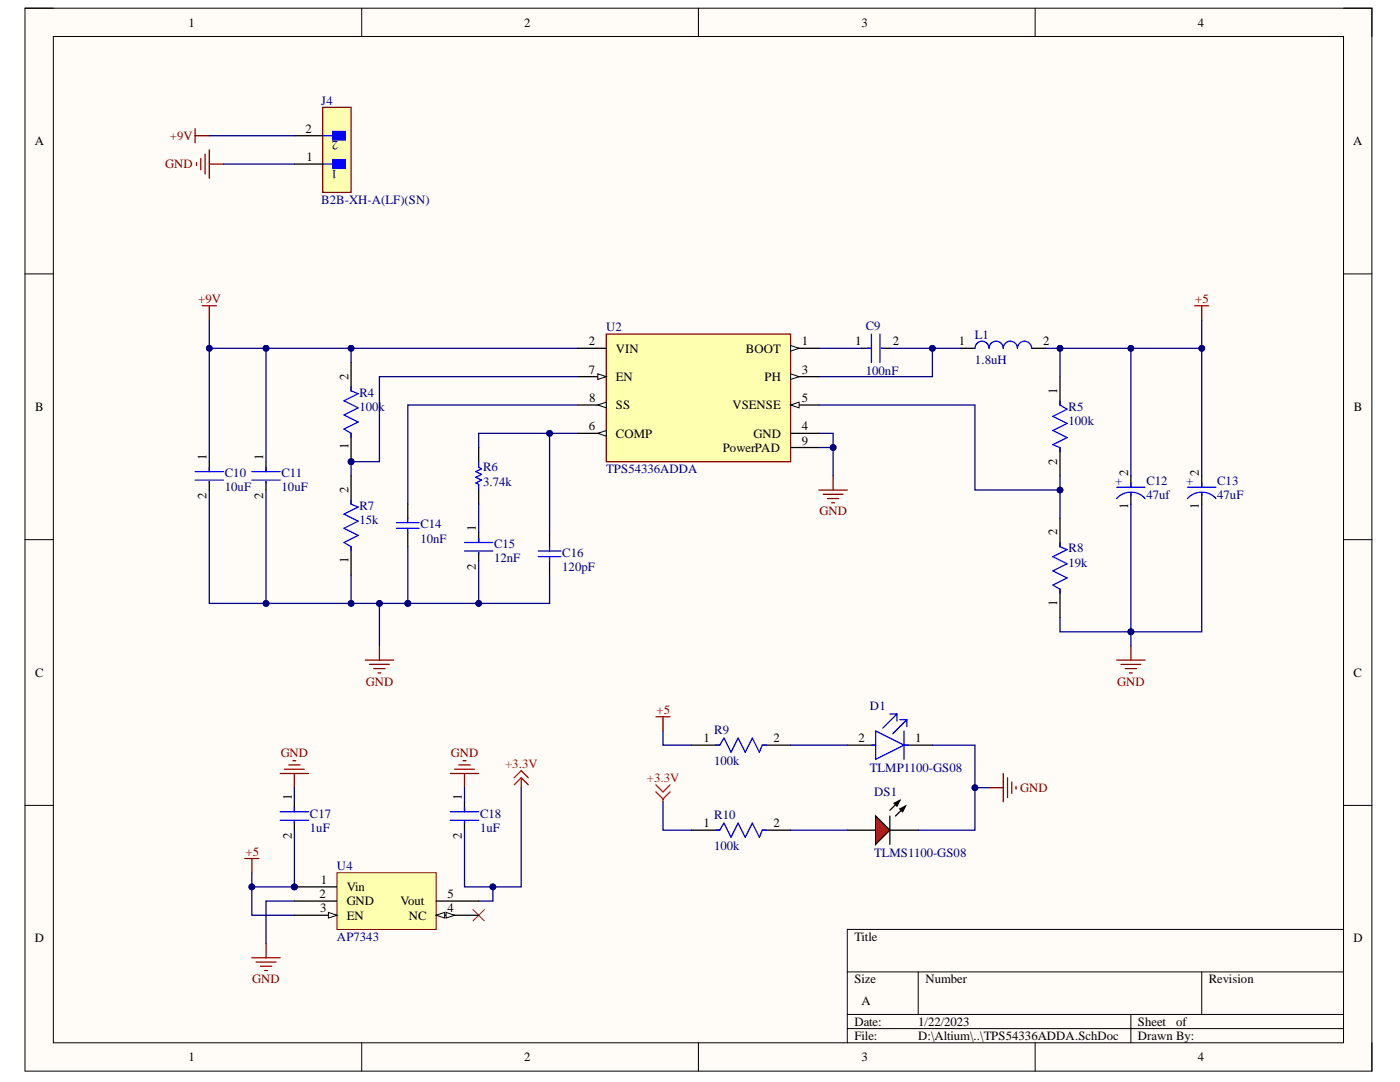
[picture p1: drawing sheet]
<svg xmlns="http://www.w3.org/2000/svg" width="279mm" height="216mm" viewBox="0 0 279 216" stroke-linecap="round" stroke-linejoin="round" font-family="sans-serif">
<defs><g id="words">
<g font-size="2.5">
<text x="37.6" y="5.3">1</text>
<text x="104.6" y="5.3">2</text>
<text x="171.9" y="5.3">3</text>
<text x="239" y="5.3">4</text>
<text x="6.9" y="29">A</text>
<text x="61" y="26.5">2</text>
<text x="270" y="29">A</text>
<text x="61.2" y="32.2">1</text>
<text x="117.5" y="68.9">2</text>
<text x="122.9" y="70.3">VIN</text>
<text x="148.9" y="70.3">BOOT</text>
<text x="160" y="68.9">1</text>
<text x="170.7" y="68.9">1</text>
<text x="178.2" y="68.9">2</text>
<text x="191.4" y="68.9">1</text>
<text x="208.2" y="68.9">2</text>
<text x="69.5" y="75.7" transform="rotate(-90 69.5 75.7)">2</text>
<text x="117.5" y="74.6">7</text>
<text x="122.9" y="76">EN</text>
<text x="152.6" y="76">PH</text>
<text x="160" y="74.6">3</text>
<text x="7" y="82">B</text>
<text x="117.6" y="80.2">8</text>
<text x="122.9" y="81.7">SS</text>
<text x="146.2" y="81.7">VSENSE</text>
<text x="160" y="80.2">5</text>
<text x="211" y="78.5" transform="rotate(-90 211 78.5)">1</text>
<text x="270.2" y="82">B</text>
<text x="69.5" y="89.7" transform="rotate(-90 69.5 89.7)">1</text>
<text x="117.5" y="85.9">6</text>
<text x="122.9" y="87.3">COMP</text>
<text x="150.4" y="87.3">GND</text>
<text x="160" y="85.9">4</text>
<text x="160" y="88.8">9</text>
<text x="41.2" y="91.9" transform="rotate(-90 41.2 91.9)">1</text>
<text x="52.6" y="91.9" transform="rotate(-90 52.6 91.9)">1</text>
<text x="144.2" y="90.2">PowerPAD</text>
<text x="211" y="92.7" transform="rotate(-90 211 92.7)">2</text>
<text x="225.2" y="94.9" transform="rotate(-90 225.2 94.9)">2</text>
<text x="239.3" y="94.9" transform="rotate(-90 239.3 94.9)">2</text>
<text x="41.2" y="99.5" transform="rotate(-90 41.2 99.5)">2</text>
<text x="52.6" y="99.5" transform="rotate(-90 52.6 99.5)">2</text>
<text x="69.5" y="98.4" transform="rotate(-90 69.5 98.4)">2</text>
<text x="225.2" y="101.6" transform="rotate(-90 225.2 101.6)">1</text>
<text x="239.3" y="101.6" transform="rotate(-90 239.3 101.6)">1</text>
<text x="95" y="106" transform="rotate(-90 95 106)">1</text>
<text x="211" y="106.8" transform="rotate(-90 211 106.8)">2</text>
<text x="69.5" y="112.3" transform="rotate(-90 69.5 112.3)">1</text>
<text x="95" y="113.7" transform="rotate(-90 95 113.7)">2</text>
<text x="211" y="120.8" transform="rotate(-90 211 120.8)">1</text>
<text x="7" y="135">C</text>
<text x="270.1" y="135">C</text>
<text x="140.4" y="148.1">1</text>
<text x="154.4" y="148.1">2</text>
<text x="171.3" y="148.1">2</text>
<text x="182.7" y="148.1">1</text>
<text x="58.2" y="159.7" transform="rotate(-90 58.2 159.7)">1</text>
<text x="92.2" y="159.7" transform="rotate(-90 92.2 159.7)">1</text>
<text x="58.2" y="167.4" transform="rotate(-90 58.2 167.4)">2</text>
<text x="92.2" y="167.4" transform="rotate(-90 92.2 167.4)">2</text>
<text x="140.4" y="165.1">1</text>
<text x="154.4" y="165.1">2</text>
<text x="63.8" y="179.2">2</text>
<text x="64" y="176.4">1</text>
<text x="69.2" y="177.8">Vin</text>
<text x="89.3" y="179.2">5</text>
<text x="63.9" y="182.1">3</text>
<text x="69.2" y="180.6">GND</text>
<text x="69.2" y="183.5">EN</text>
<text x="79.9" y="180.6">Vout</text>
<text x="81.6" y="183.5">NC</text>
<text x="89.3" y="182.1">4</text>
<text x="6.9" y="188.1">D</text>
<text x="170.5" y="187.7">Title</text>
<text x="270.1" y="188.1">D</text>
<text x="170.5" y="196.2">Size</text>
<text x="184.7" y="196.2">Number</text>
<text x="241.2" y="196.2">Revision</text>
<text x="171.9" y="200.5">A</text>
<text x="170.5" y="204.7">Date:</text>
<text x="170.5" y="207.5">File:</text>
<text x="183.3" y="204.7">1/22/2023</text>
<text x="183.3" y="207.5">D:\Altium\..\TPS54336ADDA.SchDoc</text>
<text x="227.1" y="204.7">Sheet</text>
<text x="227.1" y="207.5">Drawn By:</text>
<text x="234.7" y="204.7">of</text>
<text x="37.6" y="211.8">1</text>
<text x="104.6" y="211.8">2</text>
<text x="171.9" y="211.8">3</text>
<text x="239" y="211.8">4</text>
</g>
<g font-size="2.5" fill="#000080">
<text x="64.1" y="20.9">J4</text>
<text x="67.5" y="28.2" transform="rotate(-180 67.5 28.2)">2</text>
<text x="67.3" y="33.9" transform="rotate(-180 67.3 33.9)">1</text>
<text x="64.1" y="40.7">B2B-XH-A(LF)(SN)</text>
<text x="172.8" y="65.9">C9</text>
<text x="121" y="66.1">U2</text>
<text x="194.6" y="67.6">L1</text>
<text x="172.8" y="74.9">100nF</text>
<text x="194.6" y="72.6">1.8uH</text>
<text x="71.7" y="79.1">R4</text>
<text x="71.7" y="81.9">100k</text>
<text x="213.3" y="81.9">R5</text>
<text x="213.3" y="84.8">100k</text>
<text x="44.9" y="95.3">C10</text>
<text x="56.2" y="95.3">C11</text>
<text x="96.4" y="94.1">R6</text>
<text x="121" y="94.4">TPS54336ADDA</text>
<text x="44.9" y="98">10uF</text>
<text x="56.2" y="98">10uF</text>
<text x="71.7" y="101.8">R7</text>
<text x="96.4" y="96.9">3.74k</text>
<text x="222.5" y="96.7">+</text>
<text x="228.8" y="96.7">C12</text>
<text x="228.8" y="99.5">47uf</text>
<text x="236.7" y="96.7">+</text>
<text x="242.9" y="96.7">C13</text>
<text x="242.9" y="99.5">47uF</text>
<text x="71.7" y="104.5">15k</text>
<text x="83.9" y="105.4">C14</text>
<text x="83.9" y="108.3">10nF</text>
<text x="98.6" y="109.4">C15</text>
<text x="98.6" y="112.2">12nF</text>
<text x="112.2" y="111">C16</text>
<text x="112.2" y="113.9">120pF</text>
<text x="213.3" y="110.2">R8</text>
<text x="213.3" y="113.1">19k</text>
<text x="173.6" y="141.6">D1</text>
<text x="142.5" y="146.4">R9</text>
<text x="142.5" y="152.7">100k</text>
<text x="173.6" y="154">TLMP1100-GS08</text>
<text x="174.5" y="158.8">DS1</text>
<text x="61.8" y="163.2">C17</text>
<text x="61.8" y="165.9">1uF</text>
<text x="95.8" y="163.2">C18</text>
<text x="95.8" y="165.9">1uF</text>
<text x="142.5" y="163.4">R10</text>
<text x="67.3" y="173.6">U4</text>
<text x="142.5" y="169.7">100k</text>
<text x="174.5" y="171">TLMS1100-GS08</text>
<text x="67.3" y="187.7">AP7343</text>
</g>
<g font-size="2.5" fill="#800000">
<text x="33.9" y="28">+9V</text>
<text x="33" y="33.6">GND</text>
<text x="39.5" y="60.5">+9V</text>
<text x="238.5" y="60.5">+5</text>
<text x="163.6" y="102.9">GND</text>
<text x="73" y="136.8">GND</text>
<text x="223" y="136.8">GND</text>
<text x="131" y="142.5">+5</text>
<text x="56" y="151">GND</text>
<text x="90" y="151">GND</text>
<text x="203.6" y="158">GND</text>
<text x="49" y="170.8">+5</text>
<text x="50.4" y="196.2">GND</text>
</g>
<g font-size="2.5" fill="#f00">
<text x="100.8" y="153.2">+3.3V</text>
<text x="129.1" y="156.1">+3.3V</text>
</g>
</g></defs>
<path d="M5 1.6h268.8v212.1h-268.8z" fill-rule="evenodd" fill="#fffcf8"/>
<path d="M5 1.6h268.8v212.1h-268.8z" fill="none" stroke="#000" stroke-width=".2"/>
<path d="M10.6 7.3h257.5v200.8h-257.5z" fill-rule="evenodd" fill="#fffcf8"/>
<g fill="none" stroke="#000" stroke-width=".2">
<path d="M5 1.6h5.6M10.6 7.3h257.5v200.8h-257.5zM72.2 1.6v5.7M139.4 1.6v5.7M206.6 1.6v5.7M268.1 1.6h5.7v5.7M5 54.7h5.6M268.1 54.7h5.7M5 107.7h5.6M268.1 107.7h5.7M5 160.7h5.6M268.1 160.7h5.7"/>
<path d="M169.1 193.9h99M183.2 193.9v8.5M239.8 193.9v8.5M268.1 185.5h-99v22.6M72.2 208.1v5.6M139.4 208.1v5.6M169.1 202.4h99M169.1 205.2h99M206.6 208.1v5.6M225.7 202.4v5.7M273.8 208.1v5.6"/>
</g>
<path d="M121 66.7h36.8v25.4h-36.8z" fill-rule="evenodd" fill="#ffffb0"/>
<path d="M121 66.7h36.8v25.4h-36.8z" fill="none" stroke="#800000" stroke-width=".25"/>
<path d="M115.3 69.5h5.7M157.8 69.5h5.6" fill="none" stroke="#000" stroke-width=".25"/>
<path d="M157.8 68.9l1.7 .6-1.7 .6z" fill="#f8fcff"/>
<path d="M157.8 68.9l1.7 .6-1.7 .6z" fill="none" stroke="#000" stroke-width=".2"/>
<path d="M115.3 86.5h5.7" fill="none" stroke="#000" stroke-width=".25"/>
<path d="M119.3 86.5l1.7-.6v1.1z" fill="#f8fcff"/>
<path d="M119.3 86.5l1.7-.6v1.1z" fill="none" stroke="#000" stroke-width=".2"/>
<path d="M115.3 75.2h5.7" fill="none" stroke="#000" stroke-width=".25"/>
<path d="M119.3 74.6l1.7 .6-1.7 .5z" fill="#f8fcff"/>
<path d="M119.3 74.6l1.7 .6-1.7 .5z" fill="none" stroke="#000" stroke-width=".2"/>
<path d="M157.8 75.2h5.6" fill="none" stroke="#000" stroke-width=".25"/>
<path d="M157.8 74.6l1.7 .6-1.7 .5z" fill="#f8fcff"/>
<path d="M157.8 74.6l1.7 .6-1.7 .5z" fill="none" stroke="#000" stroke-width=".2"/>
<path d="M115.3 80.8h5.7" fill="none" stroke="#000" stroke-width=".25"/>
<path d="M119.3 80.8l1.7-.6v1.2z" fill="#f8fcff"/>
<path d="M119.3 80.8l1.7-.6v1.2z" fill="none" stroke="#000" stroke-width=".2"/>
<path d="M157.8 80.8h5.6" fill="none" stroke="#000" stroke-width=".25"/>
<path d="M157.8 80.8l1.7-.6v1.2z" fill="#f8fcff"/>
<path d="M157.8 80.8l1.7-.6v1.2z" fill="none" stroke="#000" stroke-width=".2"/>
<path d="M41.8 92.1v2M41.8 96.1v1.7M53.1 92.1v2M53.1 96.1v1.7M157.8 86.5h5.6M157.8 89.3h5.6" fill="none" stroke="#000" stroke-width=".25"/>
<path d="M38.9 94.1h5.7M38.9 95.8h5.7M41.8 93.3v.8M41.8 96.1v.3M50.3 94.1h5.6M50.3 95.8h5.6M53.1 93.3v.8M53.1 96.1v.3" fill="none" stroke="#00f" stroke-width=".25"/>
<circle cx="70.1" cy="92.1" r=".57" fill="#000080"/>
<circle cx="70.1" cy="92.1" r=".57" fill="none" stroke="#000080" stroke-width=".2"/>
<path d="M70.1 86.5v5.6" fill="none" stroke="#000" stroke-width=".25"/>
<circle cx="70.1" cy="92.1" r=".57" fill="#000080"/>
<circle cx="70.1" cy="92.1" r=".57" fill="none" stroke="#000080" stroke-width=".2"/>
<g fill="none" stroke="#000" stroke-width=".25">
<path d="M70.1 72.3v5.7M171.9 69.5h2M175.9 69.5h1.7M191.7 69.5h2.9M205.9 69.5h2.8M211.5 75.2v5.6M70.1 95v5.6M95.5 89.3v2.8M95.5 97.8v2.8M211.5 89.3v5.7M225.7 95v2.2M225.7 98.3v2.3"/>
<path d="M239.8 95v2.2M239.8 98.3v2.3M70.1 109.1v5.6M81.4 100.6v2.8M81.4 106.3v2.8M95.5 106.3v1.9M95.5 110.2v1.7M109.7 106.3v2.8M109.7 111.9v2.8M211.5 103.4v5.7M211.5 117.6v5.6M58.7 160v2"/>
<path d="M58.7 164v1.7M92.7 160v2M92.7 164v1.7M169.1 165.7h5.7M177.6 165.7h5.6"/>
</g>
<g fill="none" stroke="#00f" stroke-width=".25">
<path d="M70.1 77.1v.9l1.4 .6-2.9 1.4 2.9 1.4-2.9 1.4 2.9 1.4-2.9 1.4 1.5 .9v.8M173.1 69.5h.8M173.9 66.7v5.6M175.6 66.7v5.6M175.9 69.5h.3M194.6 69.5a1.41 1.41 0 0 1 1.4-1.4 1.41 1.41 0 0 1 1.4 1.4 1.42 1.42 0 0 1 1.4-1.4 1.42 1.42 0 0 1 1.4 1.4 1.42 1.42 0 0 1 1.4-1.4 1.42 1.42 0 0 1 1.5 1.4 1.42 1.42 0 0 1 1.4-1.4 1.42 1.42 0 0 1 1.4 1.4M211.5 80v.8l1.5 .9-2.9 1.4 2.9 1.4-2.9 1.4 2.9 1.4-2.9 1.4 1.4 .6v.8M70.1 99.8v.8l1.4 .6-2.9 1.4 2.9 1.4-2.9 1.4 2.9 1.4-2.9 1.4 1.5 .9v.8M95.5 92.1v1.2l.6 .2-1.1 .6 1.1 .6-1.1 .5 1.1 .6-1.1 .6 .5 .2v1.2M222.9 99.5a3.8 3.8 0 0 1 5.6 0M222.9 97.2h5.6M225.7 96.4v.8"/>
<path d="M225.7 98.3v.6M237 99.5a3.8 3.8 0 0 1 5.7 0M237 97.2h5.7M239.8 96.4v.8M239.8 98.3v.6M79.1 104.3h4.5M79.1 105.4h4.5M81.4 103.4v.9M81.4 105.4v.9M92.7 108.2h5.7M92.7 109.9h5.7M95.5 107.4v.8"/>
<path d="M95.5 110.2v.3M107.4 109.9h4.5M107.4 111.1h4.5M109.7 109.1v.8M109.7 111.1v.8M211.5 108.3v.8l1.5 .6-2.9 1.4 2.9 1.4-2.9 1.4 2.9 1.4-2.9 1.4 1.4 .9v.8M55.9 162h5.7M55.9 163.7h5.7M58.7 161.1v.9M58.7 164v.2M89.9 162h5.6M89.9 163.7h5.6"/>
<path d="M92.7 161.1v.9M92.7 164v.2"/>
</g>
<g fill="none" stroke="#800000" stroke-width=".25">
<path d="M40.4 61h2.8M41.8 61v2.8M238.4 61h2.9M239.8 61v2.9M163.4 97.8h5.7M164.3 98.6h3.9M165.1 99.5h2.3M166.3 95v2.8M166 100.3h.6M72.9 131.7h5.7M73.7 132.6h4M74.6 133.4h2.3"/>
<path d="M75.4 134.3h.6M75.7 128.9v2.8M222.9 131.7h5.6M223.7 132.6h4M224.6 133.4h2.2M225.4 134.3h.6M225.7 128.9v2.8M55.9 154.3h5.7M56.8 153.5h3.9M57.6 152.6h2.3M58.5 151.8h.5M58.7 154.3v2.9"/>
<path d="M89.9 154.3h5.6M90.7 153.5h4M91.6 152.6h2.2M92.4 151.8h.6M92.7 154.3v2.9M48.8 171.3h2.9M50.3 171.3v2.8M50.3 191.1h5.6M51.1 192h4M52 192.8h2.2M52.8 193.7h.6M53.1 188.3v2.8"/>
</g>
<path d="M94.4 181.5l2.3 2.3M96.7 181.5l-2.3 2.3" fill="none" stroke="#f00" stroke-width=".2"/>
<path d="M174.8 162.8l2.8 2.9-2.8 2.8z" fill="#f00"/>
<path d="M138 148.7h5.6M152.1 148.7h5.7M169.1 148.7h5.7M179.6 159.7l-2 2M180.4 148.7h5.7M138 165.7h5.6M152.1 165.7h5.7M174.8 162.8l2.8 2.9-2.8 2.8zM177.6 162.8v5.7M178.4 160.3l1.2-.6-.6 1.1zM179.6 161.4l1.1-.6-.6 1.2zM180.7 160.8l-2 2" fill="none" stroke="#000" stroke-width=".25"/>
<path d="M178.4 160.3l1.2-.6-.6 1.1zM179.6 161.4l1.1-.6-.6 1.2z" fill="#000"/>
<path d="M142.8 148.7h.8l.9-1.4 1.4 2.8 1.4-2.8 1.4 2.8 1.4-2.8 1.5 2.8 .5-1.4h.9M173.9 148.7h.9M174.8 145.9l5.6 2.8-5.6 2.8zM177.6 142.5h1.4M179 142.5l-2.8 2.8M179 142.5v1.4M179.6 143.6h1.4M180.4 145.9v5.6M180.4 148.7h.9M181 143.6l-2.8 2.8M181 143.6v1.4M142.8 165.7h.8l.9-1.5 1.4 2.9 1.4-2.9 1.4 2.9 1.4-2.9 1.5 2.9 .5-1.4h.9" fill="none" stroke="#00f" stroke-width=".25"/>
<path d="M130.9 143h2.8M132.3 143v2.9M197.4 157.2h2.8M200.2 154.3v5.7M201.1 155.2v4M201.9 156v2.3M202.8 156.9v.6" fill="none" stroke="#800000" stroke-width=".25"/>
<path d="M64.4 21.4h5.7v17h-5.7z" fill-rule="evenodd" fill="#ffffb0"/>
<path d="M64.4 21.4h5.7v17h-5.7z" fill="none" stroke="#800000" stroke-width=".25"/>
<path d="M66.4 31.9h2.5v1.7h-2.5z" fill-rule="evenodd" fill="#00f"/>
<path d="M64.4 32.7h2M66.4 31.9h2.5v1.7h-2.5z" fill="none" stroke="#00f" stroke-width=".25"/>
<path d="M66.4 26.2h2.5v1.7h-2.5z" fill-rule="evenodd" fill="#00f"/>
<path d="M64.4 27.1h2M66.4 26.2h2.5v1.7h-2.5z" fill="none" stroke="#00f" stroke-width=".25"/>
<path d="M58.7 32.7h5.7M58.7 27.1h5.7" fill="none" stroke="#000" stroke-width=".25"/>
<path d="M38.9 25.7v2.8M38.9 27.1h2.9M39.2 32.5v.5M40.1 31.6v2.3M40.9 30.8v3.9M41.8 29.9v5.7M41.8 32.7h2.8" fill="none" stroke="#800000" stroke-width=".25"/>
<path d="M102.6 155.2l1.4-1.4 1.4 1.4M104 155.2l-1.4 1.4M104 155.2l1.4 1.4M104 155.2v2" fill="none" stroke="#f00" stroke-width=".25"/>
<path d="M115.3 86.5h-5.6v19.8M95.5 100.6v5.7" fill="none" stroke="#000080" stroke-width=".25"/>
<circle cx="109.7" cy="86.5" r=".56" fill="#000080"/>
<circle cx="109.7" cy="86.5" r=".56" fill="none" stroke="#000080" stroke-width=".2"/>
<path d="M109.7 86.5h-14.2v2.8" fill="none" stroke="#000080" stroke-width=".25"/>
<circle cx="109.7" cy="86.5" r=".56" fill="#000080"/>
<circle cx="109.7" cy="86.5" r=".56" fill="none" stroke="#000080" stroke-width=".2"/>
<path d="M53.1 69.5v22.6" fill="none" stroke="#000080" stroke-width=".25"/>
<circle cx="53.1" cy="69.5" r=".57" fill="#000080"/>
<circle cx="53.1" cy="69.5" r=".57" fill="none" stroke="#000080" stroke-width=".2"/>
<path d="M53.1 97.8v22.6" fill="none" stroke="#000080" stroke-width=".25"/>
<circle cx="53.1" cy="120.4" r=".57" fill="#000080"/>
<circle cx="53.1" cy="120.4" r=".57" fill="none" stroke="#000080" stroke-width=".2"/>
<path d="M70.1 69.5h45.2M115.3 80.8h-33.9v19.8" fill="none" stroke="#000080" stroke-width=".25"/>
<circle cx="70.1" cy="69.5" r=".57" fill="#000080"/>
<circle cx="70.1" cy="69.5" r=".57" fill="none" stroke="#000080" stroke-width=".2"/>
<path d="M115.3 75.2h-39.6v16.9h-5.6v2.9" fill="none" stroke="#000080" stroke-width=".25"/>
<circle cx="70.1" cy="92.1" r=".57" fill="#000080"/>
<circle cx="70.1" cy="92.1" r=".57" fill="none" stroke="#000080" stroke-width=".2"/>
<path d="M163.4 69.5h8.5M177.6 69.5h8.5v5.7h-22.7" fill="none" stroke="#000080" stroke-width=".25"/>
<circle cx="186.1" cy="69.5" r=".57" fill="#000080"/>
<circle cx="186.1" cy="69.5" r=".57" fill="none" stroke="#000080" stroke-width=".2"/>
<path d="M225.7 69.5h14.1v25.5" fill="none" stroke="#000080" stroke-width=".25"/>
<circle cx="239.8" cy="69.5" r=".56" fill="#000080"/>
<circle cx="239.8" cy="69.5" r=".56" fill="none" stroke="#000080" stroke-width=".2"/>
<circle cx="225.7" cy="69.5" r=".57" fill="#000080"/>
<circle cx="225.7" cy="69.5" r=".57" fill="none" stroke="#000080" stroke-width=".2"/>
<path d="M225.7 100.6v25.5h-14.2v-2.9" fill="none" stroke="#000080" stroke-width=".25"/>
<circle cx="225.7" cy="126.1" r=".57" fill="#000080"/>
<circle cx="225.7" cy="126.1" r=".57" fill="none" stroke="#000080" stroke-width=".2"/>
<path d="M239.8 100.6v25.5h-14.1" fill="none" stroke="#000080" stroke-width=".25"/>
<circle cx="225.7" cy="126.1" r=".57" fill="#000080"/>
<circle cx="225.7" cy="126.1" r=".57" fill="none" stroke="#000080" stroke-width=".2"/>
<path d="M163.4 80.8h31.2v17h16.9" fill="none" stroke="#000080" stroke-width=".25"/>
<circle cx="211.5" cy="97.8" r=".57" fill="#000080"/>
<circle cx="211.5" cy="97.8" r=".57" fill="none" stroke="#000080" stroke-width=".2"/>
<path d="M163.4 86.5h2.9v2.8h-2.9" fill="none" stroke="#000080" stroke-width=".25"/>
<circle cx="166.3" cy="89.3" r=".57" fill="#000080"/>
<circle cx="166.3" cy="89.3" r=".57" fill="none" stroke="#000080" stroke-width=".2"/>
<path d="M166.3 89.3v5.7" fill="none" stroke="#000080" stroke-width=".25"/>
<circle cx="166.3" cy="89.3" r=".57" fill="#000080"/>
<circle cx="166.3" cy="89.3" r=".57" fill="none" stroke="#000080" stroke-width=".2"/>
<path d="M225.7 126.1v2.8" fill="none" stroke="#000080" stroke-width=".25"/>
<circle cx="225.7" cy="126.1" r=".57" fill="#000080"/>
<circle cx="225.7" cy="126.1" r=".57" fill="none" stroke="#000080" stroke-width=".2"/>
<path d="M95.5 111.9v8.5h-14.1" fill="none" stroke="#000080" stroke-width=".25"/>
<circle cx="95.5" cy="120.4" r=".56" fill="#000080"/>
<circle cx="95.5" cy="120.4" r=".56" fill="none" stroke="#000080" stroke-width=".2"/>
<circle cx="81.4" cy="120.4" r=".56" fill="#000080"/>
<circle cx="81.4" cy="120.4" r=".56" fill="none" stroke="#000080" stroke-width=".2"/>
<path d="M109.7 114.7v5.7h-14.2" fill="none" stroke="#000080" stroke-width=".25"/>
<circle cx="95.5" cy="120.4" r=".56" fill="#000080"/>
<circle cx="95.5" cy="120.4" r=".56" fill="none" stroke="#000080" stroke-width=".2"/>
<path d="M70.1 114.7v5.7" fill="none" stroke="#000080" stroke-width=".25"/>
<circle cx="70.1" cy="120.4" r=".57" fill="#000080"/>
<circle cx="70.1" cy="120.4" r=".57" fill="none" stroke="#000080" stroke-width=".2"/>
<path d="M75.7 120.4v8.5" fill="none" stroke="#000080" stroke-width=".25"/>
<circle cx="75.7" cy="120.4" r=".56" fill="#000080"/>
<circle cx="75.7" cy="120.4" r=".56" fill="none" stroke="#000080" stroke-width=".2"/>
<path d="M81.4 109.1v11.3" fill="none" stroke="#000080" stroke-width=".25"/>
<circle cx="81.4" cy="120.4" r=".56" fill="#000080"/>
<circle cx="81.4" cy="120.4" r=".56" fill="none" stroke="#000080" stroke-width=".2"/>
<path d="M41.8 63.8v5.7" fill="none" stroke="#000080" stroke-width=".25"/>
<circle cx="41.8" cy="69.5" r=".56" fill="#000080"/>
<circle cx="41.8" cy="69.5" r=".56" fill="none" stroke="#000080" stroke-width=".2"/>
<path d="M239.8 63.9v5.6" fill="none" stroke="#000080" stroke-width=".25"/>
<circle cx="239.8" cy="69.5" r=".56" fill="#000080"/>
<circle cx="239.8" cy="69.5" r=".56" fill="none" stroke="#000080" stroke-width=".2"/>
<path d="M50.3 177v5.6h8.5" fill="none" stroke="#000080" stroke-width=".25"/>
<circle cx="50.3" cy="177" r=".57" fill="#000080"/>
<circle cx="50.3" cy="177" r=".57" fill="none" stroke="#000080" stroke-width=".2"/>
<path d="M186.1 69.5h5.6M58.8 179.8h-5.7v8.5" fill="none" stroke="#000080" stroke-width=".25"/>
<circle cx="186.1" cy="69.5" r=".57" fill="#000080"/>
<circle cx="186.1" cy="69.5" r=".57" fill="none" stroke="#000080" stroke-width=".2"/>
<path d="M211.5 69.5v5.7" fill="none" stroke="#000080" stroke-width=".25"/>
<circle cx="211.5" cy="69.5" r=".57" fill="#000080"/>
<circle cx="211.5" cy="69.5" r=".57" fill="none" stroke="#000080" stroke-width=".2"/>
<path d="M58.8 165.7v11.3h-8.5v-2.9" fill="none" stroke="#000080" stroke-width=".25"/>
<circle cx="58.8" cy="177" r=".57" fill="#000080"/>
<circle cx="58.8" cy="177" r=".57" fill="none" stroke="#000080" stroke-width=".2"/>
<circle cx="50.3" cy="177" r=".57" fill="#000080"/>
<circle cx="50.3" cy="177" r=".57" fill="none" stroke="#000080" stroke-width=".2"/>
<path d="M41.8 97.8v22.6h39.6M58.7 157.2v2.8M92.7 157.2v2.8" fill="none" stroke="#000080" stroke-width=".25"/>
<circle cx="53.1" cy="120.4" r=".57" fill="#000080"/>
<circle cx="53.1" cy="120.4" r=".57" fill="none" stroke="#000080" stroke-width=".2"/>
<circle cx="70.1" cy="120.4" r=".57" fill="#000080"/>
<circle cx="70.1" cy="120.4" r=".57" fill="none" stroke="#000080" stroke-width=".2"/>
<circle cx="75.7" cy="120.4" r=".56" fill="#000080"/>
<circle cx="75.7" cy="120.4" r=".56" fill="none" stroke="#000080" stroke-width=".2"/>
<circle cx="81.4" cy="120.4" r=".56" fill="#000080"/>
<circle cx="81.4" cy="120.4" r=".56" fill="none" stroke="#000080" stroke-width=".2"/>
<path d="M208.7 69.5h17v25.5" fill="none" stroke="#000080" stroke-width=".25"/>
<circle cx="211.5" cy="69.5" r=".57" fill="#000080"/>
<circle cx="211.5" cy="69.5" r=".57" fill="none" stroke="#000080" stroke-width=".2"/>
<circle cx="225.7" cy="69.5" r=".57" fill="#000080"/>
<circle cx="225.7" cy="69.5" r=".57" fill="none" stroke="#000080" stroke-width=".2"/>
<path d="M70.1 72.3v-2.8h-28.3v22.6" fill="none" stroke="#000080" stroke-width=".25"/>
<circle cx="41.8" cy="69.5" r=".56" fill="#000080"/>
<circle cx="41.8" cy="69.5" r=".56" fill="none" stroke="#000080" stroke-width=".2"/>
<circle cx="53.1" cy="69.5" r=".57" fill="#000080"/>
<circle cx="53.1" cy="69.5" r=".57" fill="none" stroke="#000080" stroke-width=".2"/>
<circle cx="70.1" cy="69.5" r=".57" fill="#000080"/>
<circle cx="70.1" cy="69.5" r=".57" fill="none" stroke="#000080" stroke-width=".2"/>
<path d="M211.5 95v8.4" fill="none" stroke="#000080" stroke-width=".25"/>
<circle cx="211.5" cy="97.8" r=".57" fill="#000080"/>
<circle cx="211.5" cy="97.8" r=".57" fill="none" stroke="#000080" stroke-width=".2"/>
<path d="M157.8 148.7h11.3M186.1 148.7h8.5v8.5h2.8M157.8 165.7h11.3" fill="none" stroke="#000080" stroke-width=".25"/>
<circle cx="194.6" cy="157.2" r=".57" fill="#000080"/>
<circle cx="194.6" cy="157.2" r=".57" fill="none" stroke="#000080" stroke-width=".2"/>
<path d="M194.6 157.2v8.5h-11.4" fill="none" stroke="#000080" stroke-width=".25"/>
<circle cx="194.6" cy="157.2" r=".57" fill="#000080"/>
<circle cx="194.6" cy="157.2" r=".57" fill="none" stroke="#000080" stroke-width=".2"/>
<path d="M41.8 27.1h16.9M44.6 32.7h14.1M104 157.2v19.8h-11.3v-11.3M132.3 145.9v2.8h5.7M132.3 160v5.7h5.7" fill="none" stroke="#000080" stroke-width=".25"/>
<circle cx="98.4" cy="177" r=".57" fill="#000080"/>
<circle cx="98.4" cy="177" r=".57" fill="none" stroke="#000080" stroke-width=".2"/>
<path d="M98.4 177v2.8h-2.9" fill="none" stroke="#000080" stroke-width=".25"/>
<circle cx="98.4" cy="177" r=".57" fill="#000080"/>
<circle cx="98.4" cy="177" r=".57" fill="none" stroke="#000080" stroke-width=".2"/>
<path d="M130.9 156.6l1.4 1.4 1.4-1.4M130.9 158l1.4 1.4M132.3 159.4v.6M133.7 158l-1.4 1.4" fill="none" stroke="#f00" stroke-width=".25"/>
<circle cx="58.8" cy="177" r=".57" fill="#000080"/>
<circle cx="58.8" cy="177" r=".57" fill="none" stroke="#000080" stroke-width=".2"/>
<path d="M67.2 174.1h19.8v11.4h-19.8z" fill-rule="evenodd" fill="#ffffb0"/>
<path d="M67.2 174.1h19.8v11.4h-19.8z" fill="none" stroke="#800000" stroke-width=".2"/>
<path d="M58.8 177h8.4" fill="none" stroke="#000" stroke-width=".25"/>
<circle cx="58.8" cy="177" r=".57" fill="#000080"/>
<circle cx="58.8" cy="177" r=".57" fill="none" stroke="#000080" stroke-width=".2"/>
<path d="M58.8 179.8h8.4M58.8 182.6h8.4" fill="none" stroke="#000" stroke-width=".25"/>
<path d="M65.5 182.1l1.7 .5-1.7 .6z" fill="#f8fcff"/>
<path d="M65.5 182.1l1.7 .5-1.7 .6z" fill="none" stroke="#000" stroke-width=".2"/>
<path d="M87 182.6h8.5" fill="none" stroke="#000" stroke-width=".25"/>
<path d="M87 182.6l1.7-.5v1.1z" fill="#f8fcff"/>
<path d="M87 182.6l1.7-.5v1.1z" fill="none" stroke="#000" stroke-width=".2"/>
<path d="M89 182.1l1.7 .5-1.7 .6z" fill="#f8fcff"/>
<path d="M89 182.1l1.7 .5-1.7 .6z" fill="none" stroke="#000" stroke-width=".2"/>
<path d="M87 179.8h8.5" fill="none" stroke="#000" stroke-width=".25"/>
<use href="#words"/>
</svg>
